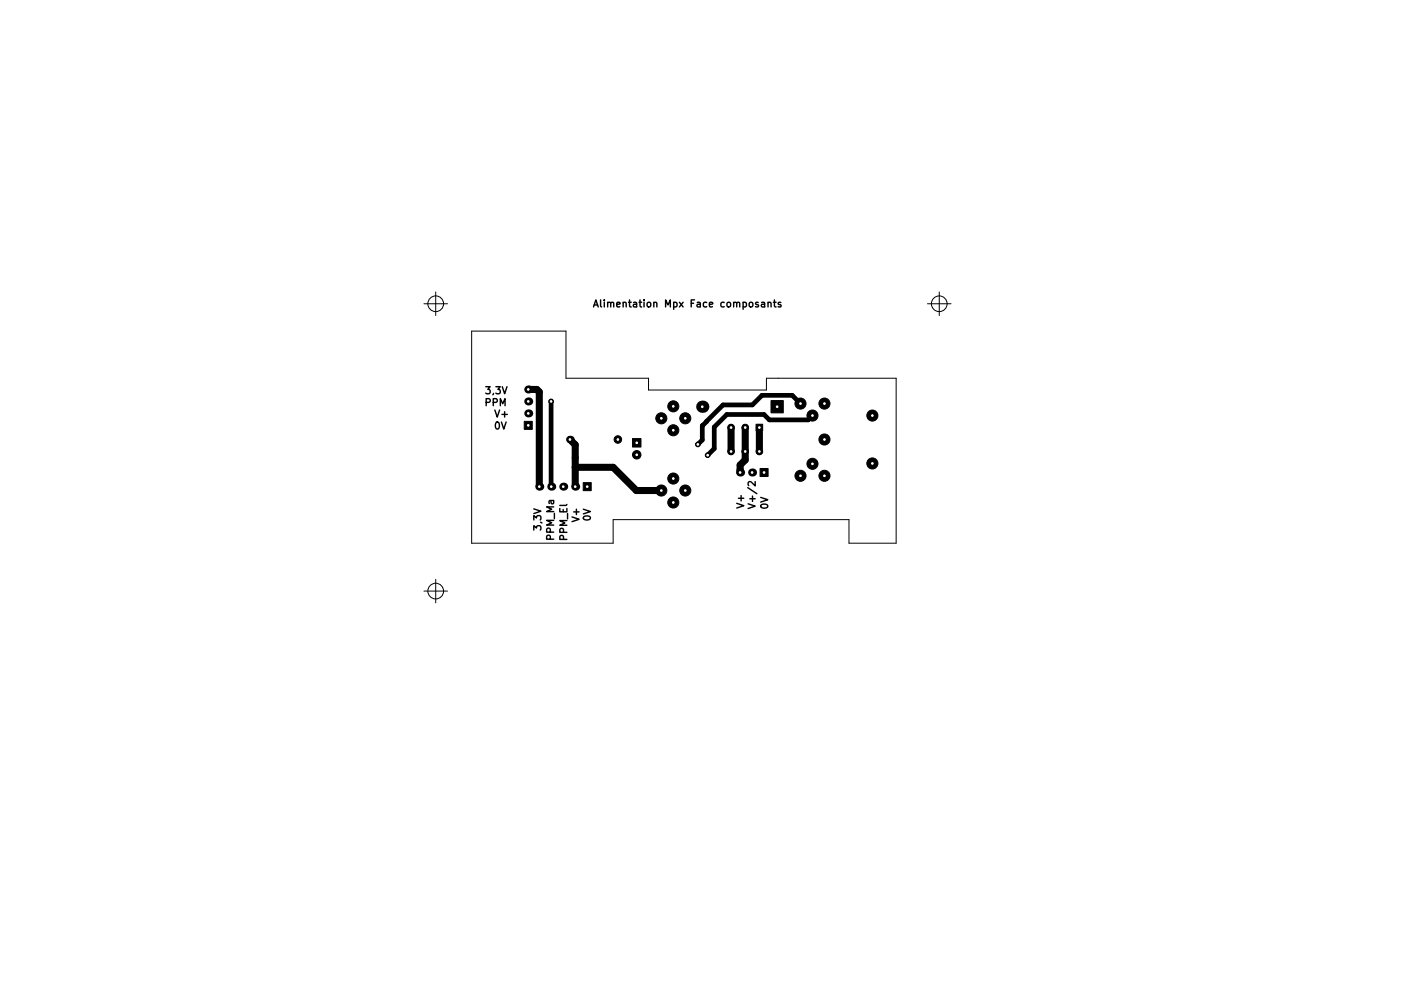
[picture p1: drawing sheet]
<svg xmlns="http://www.w3.org/2000/svg" width="297mm" height="210mm" viewBox="0 0 297 210" stroke-linecap="round" stroke-linejoin="round" font-family="sans-serif">
<g fill="none" stroke="#000" stroke-width=".21">
<path d="M89.9 64.4h5M92.4 61.9v5M100 70.2h20v10h17.5v2.5h25v-2.5h27.5v35h-10v-5h-50v5h-30zM196.6 64.4h5M199.1 61.9v5M89.9 125.4h5M92.4 122.9v5"/>
<circle cx="92.4" cy="64.4" r="1.67"/>
<circle cx="199.1" cy="64.4" r="1.67"/>
<circle cx="92.4" cy="125.4" r="1.67"/>
</g>
<g fill="none" stroke="#000" stroke-width=".3">
<path d="M125.8 65.1l.5-1.5 .5 1.5M126 64.7h.7M127.3 63.6v1.3l.2 .2M128.1 63.6v.2M128.1 64.1v1M128.8 64.3l.3-.2 .3 .1 .1 .9M128.8 64.1v1M129.5 64.3l.2-.2 .4 .1v.9M130.8 64.6l.7-.1-.1-.3-.4-.1-.2 .2v.8h.6M132.1 64.3l.2-.2 .4 .1 .1 .9M132.1 64.1v1M133.3 64.1h.5"/>
<path d="M133.5 63.6v1.3l.3 .2M134.3 64.2h.6l.1 .9M135 64.5l-.5 .1-.2 .2 .2 .3h.5M135.5 64.1h.6M135.7 63.6v1.3l.4 .2M136.5 63.6v.2M136.5 64.1v1M137.3 64.2l.4-.1 .3 .3v.4l-.3 .3h-.4l-.1-.3zM138.6 64.3l.2-.2 .4 .1 .1 .9M138.6 64.1v1M141.1 65.1v-1.5l.5 1.1 .5-1.1v1.5M142.8 64.2l.5-.1 .2 .3-.1 .7h-.6"/>
<path d="M142.8 64.1v1.5M144.1 64.1l.7 1M144.8 64.1l-.7 1M146.6 64.3h.4M147.3 63.6h-.7v1.5M147.8 64.2h.6l.1 .9M148.5 64.5l-.5 .1-.2 .2 .2 .3h.5M149.8 64.2l-.4-.1-.3 .3 .2 .7h.5M150.4 64.6l.7-.1-.1-.3-.4-.1-.2 .2 .1 .8h.5M153.6 64.2l-.5-.1-.3 .3 .2 .7h.6M154.2 64.3l.2-.2 .4 .2 .1 .5-.1 .3h-.4l-.2-.1zM155.6 64.3l.2-.2 .3 .1 .1 .9"/>
<path d="M155.6 64.1v1M156.2 64.3l.2-.2 .4 .1v.9M157.6 64.2l.4-.1 .3 .3-.2 .7h-.5M157.6 64.1v1.5M158.9 64.3l.2-.2 .5 .2v.5l-.1 .3h-.4l-.2-.1zM160.8 64.2l-.4-.1-.2 .2 .1 .3 .5 .1v.4h-.6M161.5 64.2h.5l.1 .9M162.1 64.5l-.5 .1-.2 .2 .2 .3h.5M162.8 64.3l.2-.2 .4 .1 .1 .9M162.8 64.1v1M164 64.1h.6M164.2 63.6v1.3l.4 .2"/>
<path d="M165.6 64.2l-.4-.1-.2 .2v.3l.6 .1v.4h-.6M103 82h.9l-.5 .6 .4 .2v.6l-.2 .1-.6-.1M103.1 85.4l.7-.1 .1-.2v-.4l-.8-.1v1.5M104.6 85.4l.7-.1 .1-.2v-.4l-.8-.1v1.5M104.6 83.5l-.1 .3M104.9 87l.5 1.5 .5-1.5M105.1 82h1l-.5 .6 .4 .2v.6l-.2 .1-.7-.1M105.2 89.7l.2-.2a.8 .8 0 0 1 .5 .8 .8 .8 0 0 1-.5 .7l-.2-.1-.2-.4zM106.1 86.1v-1.5l.5 1.1 .5-1.1v1.5M106.3 89.5l.5 1.5 .5-1.5M106.4 87.9h1.2M106.5 82l.5 1.5 .5-1.5"/>
<path d="M107 87.4v1.1M113.2 112.5v-1l.6 .5 .1-.4h.6l.2 .2-.2 .7M113.2 110.3v-.9l.6 .5 .1-.4h.6l.2 .2-.2 .6M113.2 108l1.5 .5-1.5 .5M114.6 110.8l.3 .2M116.7 114.4l-.1-.7-.2-.2-.4 .1-.1 .8h1.5M116.7 112.9l-.1-.7-.2-.2-.4 .1-.1 .8h1.5M116.8 106.2v.5l.2 .2 .4-.2-.1-.5M117.4 110.4h-1.5l1.1 .5-1.1 .5h1.5M117.4 107.5h-1.5l1.1 .5-1.1 .5h1.5M117.4 106.2l-.9 .1v.5M117.5 108.9v1.1"/>
<path d="M118.7 107.9v.7h1.5v-.7M119.4 108.1v.5M119.5 114.4l-.1-.7-.2-.1-.4 .1-.1 .7h1.5M119.5 112.9l-.1-.7-.2-.1-.4 .1-.1 .7h1.5M120.2 110.4h-1.5l1.1 .5-1.1 .5h1.5M120.2 107l-.2 .2h-1.3M120.3 108.9v1.2M121.3 109.7l1.5 .5-1.5 .5M121.6 108.6h1.2M122.2 108v1.2M123.7 108l1.5 .5-1.5 .5M123.8 109.7a.89 .89 0 0 1 1.4 .3 .85 .85 0 0 1-1.5-.2z"/>
<path d="M156.2 106.8l1.5 .5-1.5 .5M156.6 105.7h1.1M157.1 105.1v1.2M158.5 103.5l2 1.2M158.6 106.9l1.5 .5-1.5 .5M159 105.8h1.1M159.5 105.2v1.2M160.1 102.2v.9l-1.1-.9-.4 .3 .2 .5M161.3 105.5l1.5 .5-1.5 .5M161.4 107.1a.81 .81 0 0 1 1.4 .4 .85 .85 0 0 1-1.5-.2z"/>
</g>
<g fill="#000" stroke="#000" stroke-width=".21">
<path d="M111.1 89.4h1.7v1.7h-1.7zM134.1 93h1.8v1.8h-1.8zM161.2 99.4h1.7v1.7h-1.7zM160.3 90h1.4v1.4h-1.4zM163.5 85h2.6v2.6h-2.6zM123.6 102.4h1.8v1.7h-1.8z"/>
<circle cx="116.8" cy="85.2" r=".5"/>
<circle cx="131" cy="93.2" r=".8"/>
<circle cx="135" cy="96.5" r=".9"/>
<circle cx="140.2" cy="88.8" r="1.17"/>
<circle cx="142.8" cy="91.3" r="1.17"/>
<circle cx="142.8" cy="86.2" r="1.17"/>
<circle cx="145.3" cy="88.8" r="1.17"/>
<circle cx="148" cy="94.3" r=".5"/>
<circle cx="150" cy="96.6" r=".5"/>
<circle cx="155" cy="95.8" r=".7"/>
<circle cx="155" cy="90.7" r=".7"/>
<circle cx="158" cy="90.7" r=".7"/>
<circle cx="158" cy="95.8" r=".7"/>
<circle cx="161" cy="95.8" r=".7"/>
<circle cx="169.7" cy="85.6" r="1.17"/>
<circle cx="172.3" cy="88.2" r="1.17"/>
<circle cx="172.3" cy="98.4" r="1.17"/>
<circle cx="174.8" cy="93.2" r="1.17"/>
<circle cx="174.8" cy="85.6" r="1.17"/>
<circle cx="185" cy="88.2" r="1.17"/>
<circle cx="185" cy="98.3" r="1.17"/>
<circle cx="140.2" cy="104.1" r="1.17"/>
<circle cx="142.8" cy="101.5" r="1.17"/>
<circle cx="142.8" cy="106.6" r="1.17"/>
<circle cx="145.3" cy="104.1" r="1.17"/>
<circle cx="169.7" cy="100.9" r="1.17"/>
<circle cx="174.8" cy="100.9" r="1.17"/>
</g>
<g fill="#000">
<circle cx="112" cy="82.6" r=".85"/>
<circle cx="112" cy="87.7" r=".85"/>
<circle cx="112" cy="85.2" r=".85"/>
<circle cx="120.8" cy="93.2" r=".8"/>
<circle cx="148.9" cy="86.3" r="1.3"/>
<circle cx="114.3" cy="103.2" r=".85"/>
<circle cx="116.9" cy="103.2" r=".85"/>
<circle cx="119.4" cy="103.2" r=".85"/>
<circle cx="122" cy="103.2" r=".85"/>
<circle cx="156.9" cy="100.2" r=".85"/>
<circle cx="159.5" cy="100.2" r=".85"/>
</g>
<path d="M112 82.6h1.8l.5 .6v20M120.8 93.2l1.2 1.2v8.8M122 99.1h8l4.9 5h5.3M155 90.7v5.1M158 90.7v6.9l-1.1 1.1v1.5M161 90.7v5.1" fill="none" stroke="#000" stroke-width="1.5"/>
<path d="M116.8 85.2l.1 18M169.7 85.6l-1.7-1.7h-6.5l-2 2h-6.2l-4.4 4.4v3l-.9 1M172.3 88.2l-1 .9h-8.2l-1.1-1.2h-7.9l-2.7 2.7v4.6l-1.4 1.4" fill="none" stroke="#000" stroke-width="1"/>
<g fill="#fff" stroke="#fff" stroke-width=".21">
<circle cx="116.8" cy="85.2" r=".17"/>
<circle cx="148" cy="94.3" r=".17"/>
<circle cx="150" cy="96.6" r=".17"/>
<circle cx="164.8" cy="86.3" r=".17"/>
<circle cx="148.9" cy="86.3" r=".17"/>
<circle cx="161" cy="90.7" r=".17"/>
<circle cx="158" cy="90.7" r=".17"/>
<circle cx="155" cy="90.7" r=".17"/>
<circle cx="161" cy="95.8" r=".17"/>
<circle cx="158" cy="95.8" r=".17"/>
<circle cx="155" cy="95.8" r=".17"/>
<circle cx="131" cy="93.2" r=".17"/>
<circle cx="120.8" cy="93.2" r=".17"/>
<circle cx="142.8" cy="91.3" r=".17"/>
<circle cx="142.8" cy="86.2" r=".17"/>
<circle cx="142.8" cy="101.5" r=".17"/>
<circle cx="142.8" cy="106.6" r=".17"/>
<circle cx="140.2" cy="88.8" r=".17"/>
<circle cx="145.3" cy="88.8" r=".17"/>
<circle cx="140.2" cy="104.1" r=".17"/>
<circle cx="145.3" cy="104.1" r=".17"/>
<circle cx="185" cy="98.3" r=".17"/>
<circle cx="185" cy="88.2" r=".17"/>
<circle cx="172.3" cy="98.4" r=".17"/>
<circle cx="174.8" cy="93.2" r=".17"/>
<circle cx="172.3" cy="88.2" r=".17"/>
<circle cx="174.8" cy="100.9" r=".17"/>
<circle cx="169.7" cy="100.9" r=".17"/>
<circle cx="174.8" cy="85.6" r=".17"/>
<circle cx="169.7" cy="85.6" r=".17"/>
<circle cx="135" cy="93.9" r=".17"/>
<circle cx="135" cy="96.5" r=".17"/>
<circle cx="162" cy="100.2" r=".17"/>
<circle cx="159.5" cy="100.2" r=".17"/>
<circle cx="156.9" cy="100.2" r=".17"/>
<circle cx="124.5" cy="103.2" r=".17"/>
<circle cx="122" cy="103.2" r=".17"/>
<circle cx="119.4" cy="103.2" r=".17"/>
<circle cx="116.9" cy="103.2" r=".17"/>
<circle cx="114.3" cy="103.2" r=".17"/>
<circle cx="112" cy="90.2" r=".17"/>
<circle cx="112" cy="87.7" r=".17"/>
<circle cx="112" cy="85.2" r=".17"/>
<circle cx="112" cy="82.6" r=".17"/>
<circle cx="186" cy="107.2" r=".18"/>
<circle cx="115" cy="74.2" r=".17"/>
<circle cx="109" cy="101.2" r=".17"/>
</g>
</svg>
